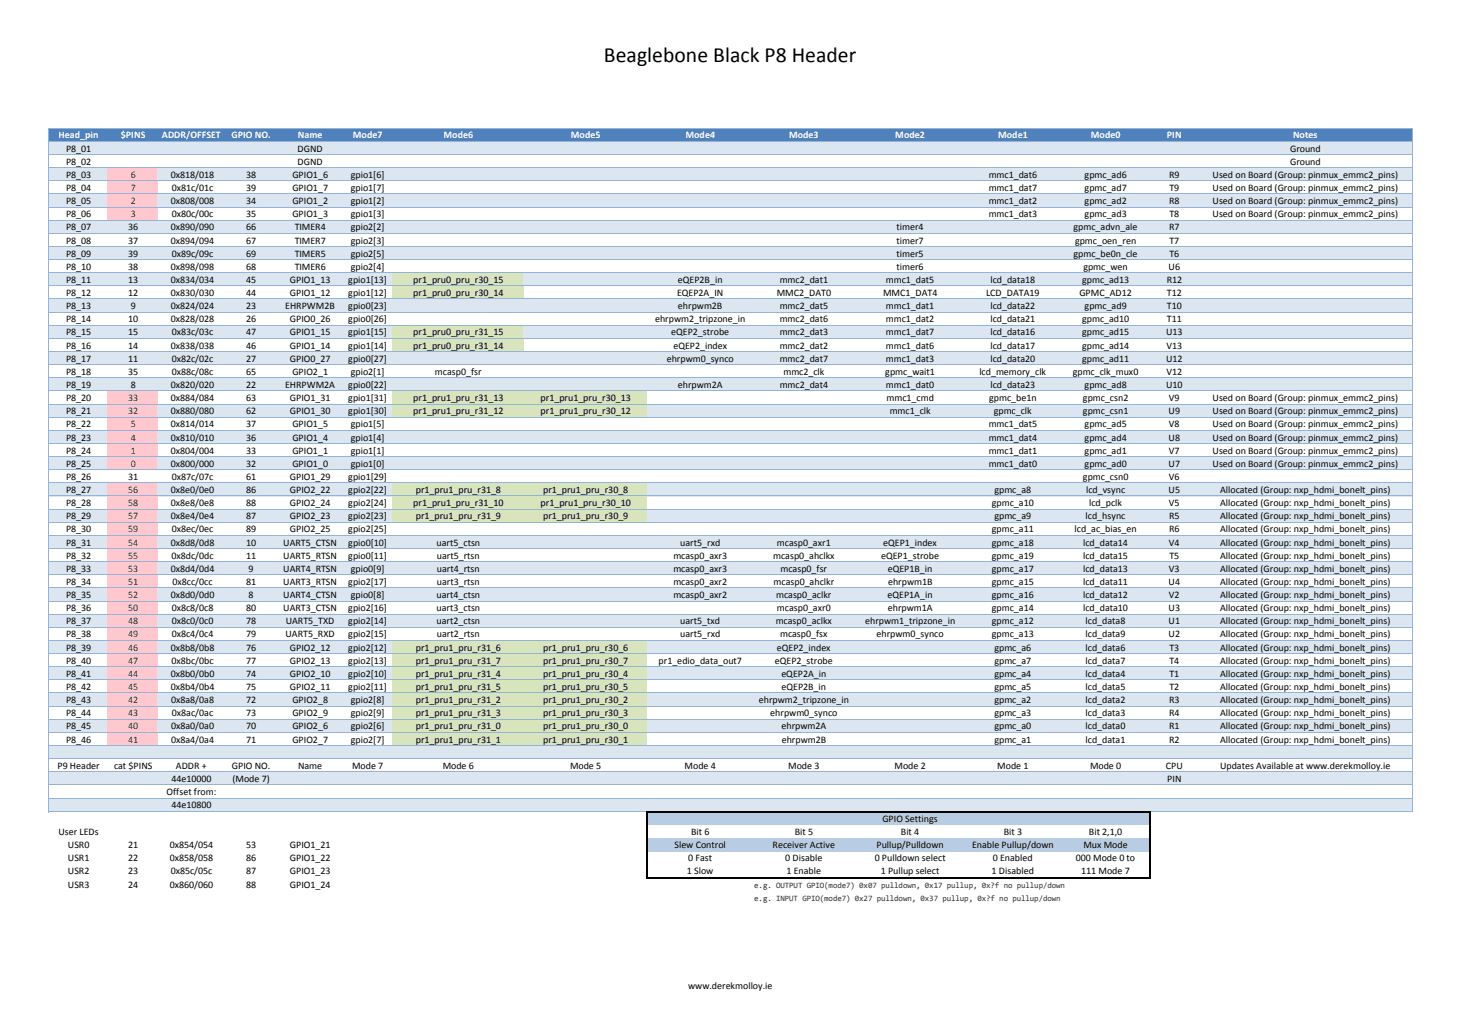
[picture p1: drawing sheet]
<svg xmlns="http://www.w3.org/2000/svg" width="297mm" height="210mm" viewBox="0 0 297 210" stroke-linecap="round" stroke-linejoin="round" font-family="sans-serif">
<defs><g id="words">
<text font-size="4.4" x="122.7" y="12.5">Beaglebone Black P8 Header</text>
<g font-size="2" fill="#fff">
<text x="11.9" y="28.1">Head_pin</text>
<text x="24.6" y="28.1">$PINS</text>
<text x="32.9" y="28.1">ADDR/OFFSET</text>
<text x="47" y="28.1">GPIO NO.</text>
<text x="60.5" y="28.1">Name</text>
<text x="71.7" y="28.1">Mode7</text>
<text x="90.1" y="28.1">Mode6</text>
<text x="116" y="28.1">Mode5</text>
<text x="139.3" y="28.1">Mode4</text>
<text x="160.3" y="28.1">Mode3</text>
<text x="181.9" y="28.1">Mode2</text>
<text x="202.8" y="28.1">Mode1</text>
<text x="221.6" y="28.1">Mode0</text>
<text x="237.1" y="28.1">PIN</text>
<text x="262.7" y="28.1">Notes</text>
</g>
<g font-size="2">
<text x="13.4" y="30.8">P8_01</text>
<text x="13.4" y="33.5">P8_02</text>
<text x="60.5" y="30.8">DGND</text>
<text x="60.5" y="33.5">DGND</text>
<text x="262.1" y="30.8">Ground</text>
<text x="262.1" y="33.5">Ground</text>
<text x="13.4" y="36.1">P8_03</text>
<text x="13.4" y="38.8">P8_04</text>
<text x="13.4" y="41.5">P8_05</text>
<text x="34.7" y="36.1">0x818/018</text>
<text x="34.7" y="41.5">0x808/008</text>
<text x="34.9" y="38.8">0x81c/01c</text>
<text x="50" y="36.1">38</text>
<text x="50" y="38.8">39</text>
<text x="50" y="41.5">34</text>
<text x="59.4" y="36.1">GPIO1_6</text>
<text x="59.4" y="38.8">GPIO1_7</text>
<text x="59.4" y="41.5">GPIO1_2</text>
<text x="71.3" y="36.1">gpio1[6]</text>
<text x="71.3" y="38.8">gpio1[7]</text>
<text x="71.3" y="41.5">gpio1[2]</text>
<text x="200.9" y="36.1">mmc1_dat6</text>
<text x="200.9" y="38.8">mmc1_dat7</text>
<text x="200.9" y="41.5">mmc1_dat2</text>
<text x="220.3" y="36.1">gpmc_ad6</text>
<text x="220.3" y="38.8">gpmc_ad7</text>
<text x="220.3" y="41.5">gpmc_ad2</text>
<text x="237.5" y="36.1">R9</text>
<text x="237.5" y="41.5">R8</text>
<text x="237.6" y="38.8">T9</text>
<text x="246.3" y="36.1">Used on Board (Group: pinmux_emmc2_pins)</text>
<text x="246.3" y="38.8">Used on Board (Group: pinmux_emmc2_pins)</text>
<text x="246.3" y="41.5">Used on Board (Group: pinmux_emmc2_pins)</text>
<text x="13.4" y="44.1">P8_06</text>
<text x="13.4" y="46.8">P8_07</text>
<text x="26" y="46.8">36</text>
<text x="34.7" y="46.8">0x890/090</text>
<text x="34.9" y="44.1">0x80c/00c</text>
<text x="50" y="44.1">35</text>
<text x="50" y="46.8">66</text>
<text x="59.4" y="44.1">GPIO1_3</text>
<text x="59.9" y="46.8">TIMER4</text>
<text x="71.3" y="44.1">gpio1[3]</text>
<text x="71.3" y="46.8">gpio2[2]</text>
<text x="182.1" y="46.8">timer4</text>
<text x="200.9" y="44.1">mmc1_dat3</text>
<text x="218.1" y="46.8">gpmc_advn_ale</text>
<text x="220.3" y="44.1">gpmc_ad3</text>
<text x="237.5" y="46.8">R7</text>
<text x="237.6" y="44.1">T8</text>
<text x="246.3" y="44.1">Used on Board (Group: pinmux_emmc2_pins)</text>
<text x="13.4" y="49.5">P8_08</text>
<text x="13.4" y="52.1">P8_09</text>
<text x="26" y="49.5">37</text>
<text x="26" y="52.1">39</text>
<text x="34.7" y="49.5">0x894/094</text>
<text x="34.9" y="52.1">0x89c/09c</text>
<text x="50" y="49.5">67</text>
<text x="50" y="52.1">69</text>
<text x="59.9" y="49.5">TIMER7</text>
<text x="59.9" y="52.1">TIMER5</text>
<text x="71.3" y="49.5">gpio2[3]</text>
<text x="71.3" y="52.1">gpio2[5]</text>
<text x="182.1" y="49.5">timer7</text>
<text x="182.1" y="52.1">timer5</text>
<text x="218.1" y="52.1">gpmc_be0n_cle</text>
<text x="218.4" y="49.5">gpmc_oen_ren</text>
<text x="237.6" y="49.5">T7</text>
<text x="237.6" y="52.1">T6</text>
<text x="13.4" y="54.8">P8_10</text>
<text x="13.4" y="57.5">P8_11</text>
<text x="26" y="54.8">38</text>
<text x="26" y="57.5">13</text>
<text x="34.7" y="54.8">0x898/098</text>
<text x="34.7" y="57.5">0x834/034</text>
<text x="50" y="54.8">68</text>
<text x="50" y="57.5">45</text>
<text x="58.9" y="57.5">GPIO1_13</text>
<text x="59.9" y="54.8">TIMER6</text>
<text x="70.8" y="57.5">gpio1[13]</text>
<text x="71.3" y="54.8">gpio2[4]</text>
<text x="84" y="57.5">pr1_pru0_pru_r30_15</text>
<text x="137.7" y="57.5">eQEP2B_in</text>
<text x="158.4" y="57.5">mmc2_dat1</text>
<text x="180" y="57.5">mmc1_dat5</text>
<text x="182.1" y="54.8">timer6</text>
<text x="201.2" y="57.5">lcd_data18</text>
<text x="219.8" y="57.5">gpmc_ad13</text>
<text x="220.1" y="54.8">gpmc_wen</text>
<text x="237" y="57.5">R12</text>
<text x="237.4" y="54.8">U6</text>
<text x="13.4" y="60.1">P8_12</text>
<text x="13.4" y="62.8">P8_13</text>
<text x="13.4" y="65.5">P8_14</text>
<text x="26" y="60.1">12</text>
<text x="26" y="65.5">10</text>
<text x="26.6" y="62.8">9</text>
<text x="34.7" y="60.1">0x830/030</text>
<text x="34.7" y="62.8">0x824/024</text>
<text x="34.7" y="65.5">0x828/028</text>
<text x="50" y="60.1">44</text>
<text x="50" y="62.8">23</text>
<text x="50" y="65.5">26</text>
<text x="58" y="62.8">EHRPWM2B</text>
<text x="58.9" y="60.1">GPIO1_12</text>
<text x="58.9" y="65.5">GPIO0_26</text>
<text x="70.8" y="60.1">gpio1[12]</text>
<text x="70.8" y="62.8">gpio0[23]</text>
<text x="70.8" y="65.5">gpio0[26]</text>
<text x="84" y="60.1">pr1_pru0_pru_r30_14</text>
<text x="133.1" y="65.5">ehrpwm2_tripzone_in</text>
<text x="137.6" y="60.1">EQEP2A_IN</text>
<text x="137.7" y="62.8">ehrpwm2B</text>
<text x="157.8" y="60.1">MMC2_DAT0</text>
<text x="158.4" y="62.8">mmc2_dat5</text>
<text x="158.4" y="65.5">mmc2_dat6</text>
<text x="179.4" y="60.1">MMC1_DAT4</text>
<text x="180" y="62.8">mmc1_dat1</text>
<text x="180" y="65.5">mmc1_dat2</text>
<text x="200.3" y="60.1">LCD_DATA19</text>
<text x="201.2" y="62.8">lcd_data22</text>
<text x="201.2" y="65.5">lcd_data21</text>
<text x="219.3" y="60.1">GPMC_AD12</text>
<text x="219.8" y="65.5">gpmc_ad10</text>
<text x="220.3" y="62.8">gpmc_ad9</text>
<text x="237.1" y="60.1">T12</text>
<text x="237.1" y="62.8">T10</text>
<text x="237.1" y="65.5">T11</text>
<text x="13.4" y="68.1">P8_15</text>
<text x="13.4" y="70.8">P8_16</text>
<text x="26" y="68.1">15</text>
<text x="26" y="70.8">14</text>
<text x="34.7" y="70.8">0x838/038</text>
<text x="34.9" y="68.1">0x83c/03c</text>
<text x="50" y="68.1">47</text>
<text x="50" y="70.8">46</text>
<text x="58.9" y="68.1">GPIO1_15</text>
<text x="58.9" y="70.8">GPIO1_14</text>
<text x="70.8" y="68.1">gpio1[15]</text>
<text x="70.8" y="70.8">gpio1[14]</text>
<text x="84" y="68.1">pr1_pru0_pru_r31_15</text>
<text x="84" y="70.8">pr1_pru0_pru_r31_14</text>
<text x="136.4" y="68.1">eQEP2_strobe</text>
<text x="136.8" y="70.8">eQEP2_index</text>
<text x="158.4" y="68.1">mmc2_dat3</text>
<text x="158.4" y="70.8">mmc2_dat2</text>
<text x="180" y="68.1">mmc1_dat7</text>
<text x="180" y="70.8">mmc1_dat6</text>
<text x="201.2" y="68.1">lcd_data16</text>
<text x="201.2" y="70.8">lcd_data17</text>
<text x="219.8" y="68.1">gpmc_ad15</text>
<text x="219.8" y="70.8">gpmc_ad14</text>
<text x="236.9" y="68.1">U13</text>
<text x="237" y="70.8">V13</text>
<text x="13.4" y="73.5">P8_17</text>
<text x="13.4" y="76.1">P8_18</text>
<text x="26" y="73.5">11</text>
<text x="26" y="76.1">35</text>
<text x="34.9" y="73.5">0x82c/02c</text>
<text x="34.9" y="76.1">0x88c/08c</text>
<text x="50" y="73.5">27</text>
<text x="50" y="76.1">65</text>
<text x="58.9" y="73.5">GPIO0_27</text>
<text x="59.4" y="76.1">GPIO2_1</text>
<text x="70.8" y="73.5">gpio0[27]</text>
<text x="71.3" y="76.1">gpio2[1]</text>
<text x="88.4" y="76.1">mcasp0_fsr</text>
<text x="135.4" y="73.5">ehrpwm0_synco</text>
<text x="158.4" y="73.5">mmc2_dat7</text>
<text x="159.2" y="76.1">mmc2_clk</text>
<text x="179.9" y="76.1">gpmc_wait1</text>
<text x="180" y="73.5">mmc1_dat3</text>
<text x="199" y="76.1">lcd_memory_clk</text>
<text x="201.2" y="73.5">lcd_data20</text>
<text x="217.9" y="76.1">gpmc_clk_mux0</text>
<text x="219.8" y="73.5">gpmc_ad11</text>
<text x="236.9" y="73.5">U12</text>
<text x="237" y="76.1">V12</text>
<text x="13.4" y="78.8">P8_19</text>
<text x="13.4" y="81.5">P8_20</text>
<text x="26.6" y="78.8">8</text>
<text x="34.7" y="78.8">0x820/020</text>
<text x="34.7" y="81.5">0x884/084</text>
<text x="50" y="78.8">22</text>
<text x="50" y="81.5">63</text>
<text x="57.9" y="78.8">EHRPWM2A</text>
<text x="58.9" y="81.5">GPIO1_31</text>
<text x="70.8" y="78.8">gpio0[22]</text>
<text x="70.8" y="81.5">gpio1[31]</text>
<text x="84" y="81.5">pr1_pru1_pru_r31_13</text>
<text x="109.8" y="81.5">pr1_pru1_pru_r30_13</text>
<text x="137.7" y="78.8">ehrpwm2A</text>
<text x="158.4" y="78.8">mmc2_dat4</text>
<text x="180" y="78.8">mmc1_dat0</text>
<text x="180.1" y="81.5">mmc1_cmd</text>
<text x="200.9" y="81.5">gpmc_be1n</text>
<text x="201.2" y="78.8">lcd_data23</text>
<text x="220" y="81.5">gpmc_csn2</text>
<text x="220.3" y="78.8">gpmc_ad8</text>
<text x="236.9" y="78.8">U10</text>
<text x="237.5" y="81.5">V9</text>
<text x="246.3" y="81.5">Used on Board (Group: pinmux_emmc2_pins)</text>
<text x="13.4" y="84.1">P8_21</text>
<text x="13.4" y="86.8">P8_22</text>
<text x="13.4" y="89.5">P8_23</text>
<text x="34.7" y="84.1">0x880/080</text>
<text x="34.7" y="86.8">0x814/014</text>
<text x="34.7" y="89.5">0x810/010</text>
<text x="50" y="84.1">62</text>
<text x="50" y="86.8">37</text>
<text x="50" y="89.5">36</text>
<text x="58.9" y="84.1">GPIO1_30</text>
<text x="59.4" y="86.8">GPIO1_5</text>
<text x="59.4" y="89.5">GPIO1_4</text>
<text x="70.8" y="84.1">gpio1[30]</text>
<text x="71.3" y="86.8">gpio1[5]</text>
<text x="71.3" y="89.5">gpio1[4]</text>
<text x="84" y="84.1">pr1_pru1_pru_r31_12</text>
<text x="109.8" y="84.1">pr1_pru1_pru_r30_12</text>
<text x="180.7" y="84.1">mmc1_clk</text>
<text x="200.9" y="86.8">mmc1_dat5</text>
<text x="200.9" y="89.5">mmc1_dat4</text>
<text x="201.9" y="84.1">gpmc_clk</text>
<text x="220" y="84.1">gpmc_csn1</text>
<text x="220.3" y="86.8">gpmc_ad5</text>
<text x="220.3" y="89.5">gpmc_ad4</text>
<text x="237.4" y="84.1">U9</text>
<text x="237.4" y="89.5">U8</text>
<text x="237.5" y="86.8">V8</text>
<text x="246.3" y="84.1">Used on Board (Group: pinmux_emmc2_pins)</text>
<text x="246.3" y="86.8">Used on Board (Group: pinmux_emmc2_pins)</text>
<text x="246.3" y="89.5">Used on Board (Group: pinmux_emmc2_pins)</text>
<text x="13.4" y="92.1">P8_24</text>
<text x="13.4" y="94.8">P8_25</text>
<text x="34.7" y="92.1">0x804/004</text>
<text x="34.7" y="94.8">0x800/000</text>
<text x="50" y="92.1">33</text>
<text x="50" y="94.8">32</text>
<text x="59.4" y="92.1">GPIO1_1</text>
<text x="59.4" y="94.8">GPIO1_0</text>
<text x="71.3" y="92.1">gpio1[1]</text>
<text x="71.3" y="94.8">gpio1[0]</text>
<text x="200.9" y="92.1">mmc1_dat1</text>
<text x="200.9" y="94.8">mmc1_dat0</text>
<text x="220.3" y="92.1">gpmc_ad1</text>
<text x="220.3" y="94.8">gpmc_ad0</text>
<text x="237.4" y="94.8">U7</text>
<text x="237.5" y="92.1">V7</text>
<text x="246.3" y="92.1">Used on Board (Group: pinmux_emmc2_pins)</text>
<text x="246.3" y="94.8">Used on Board (Group: pinmux_emmc2_pins)</text>
<text x="13.4" y="97.5">P8_26</text>
<text x="13.4" y="100.1">P8_27</text>
<text x="26" y="97.5">31</text>
<text x="34.7" y="100.1">0x8e0/0e0</text>
<text x="34.9" y="97.5">0x87c/07c</text>
<text x="50" y="97.5">61</text>
<text x="50" y="100.1">86</text>
<text x="58.9" y="97.5">GPIO1_29</text>
<text x="58.9" y="100.1">GPIO2_22</text>
<text x="70.8" y="97.5">gpio1[29]</text>
<text x="70.8" y="100.1">gpio2[22]</text>
<text x="84.5" y="100.1">pr1_pru1_pru_r31_8</text>
<text x="110.3" y="100.1">pr1_pru1_pru_r30_8</text>
<text x="202" y="100.1">gpmc_a8</text>
<text x="220" y="97.5">gpmc_csn0</text>
<text x="220.6" y="100.1">lcd_vsync</text>
<text x="237.4" y="100.1">U5</text>
<text x="237.5" y="97.5">V6</text>
<text x="247.9" y="100.1">Allocated (Group: nxp_hdmi_bonelt_pins)</text>
<text x="13.4" y="102.8">P8_28</text>
<text x="13.4" y="105.5">P8_29</text>
<text x="34.7" y="102.8">0x8e8/0e8</text>
<text x="34.7" y="105.5">0x8e4/0e4</text>
<text x="50" y="102.8">88</text>
<text x="50" y="105.5">87</text>
<text x="58.9" y="102.8">GPIO2_24</text>
<text x="58.9" y="105.5">GPIO2_23</text>
<text x="70.8" y="102.8">gpio2[24]</text>
<text x="70.8" y="105.5">gpio2[23]</text>
<text x="84" y="102.8">pr1_pru1_pru_r31_10</text>
<text x="84.5" y="105.5">pr1_pru1_pru_r31_9</text>
<text x="109.8" y="102.8">pr1_pru1_pru_r30_10</text>
<text x="110.3" y="105.5">pr1_pru1_pru_r30_9</text>
<text x="201.5" y="102.8">gpmc_a10</text>
<text x="202" y="105.5">gpmc_a9</text>
<text x="220.5" y="105.5">lcd_hsync</text>
<text x="221.3" y="102.8">lcd_pclk</text>
<text x="237.5" y="102.8">V5</text>
<text x="237.5" y="105.5">R5</text>
<text x="247.9" y="102.8">Allocated (Group: nxp_hdmi_bonelt_pins)</text>
<text x="247.9" y="105.5">Allocated (Group: nxp_hdmi_bonelt_pins)</text>
<text x="13.4" y="108.1">P8_30</text>
<text x="13.4" y="110.8">P8_31</text>
<text x="13.4" y="113.5">P8_32</text>
<text x="34.7" y="110.8">0x8d8/0d8</text>
<text x="34.8" y="113.5">0x8dc/0dc</text>
<text x="34.9" y="108.1">0x8ec/0ec</text>
<text x="50" y="108.1">89</text>
<text x="50" y="110.8">10</text>
<text x="50" y="113.5">11</text>
<text x="57.5" y="110.8">UART5_CTSN</text>
<text x="57.5" y="113.5">UART5_RTSN</text>
<text x="58.9" y="108.1">GPIO2_25</text>
<text x="70.8" y="108.1">gpio2[25]</text>
<text x="70.8" y="110.8">gpio0[10]</text>
<text x="70.8" y="113.5">gpio0[11]</text>
<text x="88.7" y="110.8">uart5_ctsn</text>
<text x="88.7" y="113.5">uart5_rtsn</text>
<text x="136.8" y="113.5">mcasp0_axr3</text>
<text x="138.2" y="110.8">uart5_rxd</text>
<text x="157.1" y="113.5">mcasp0_ahclkx</text>
<text x="157.8" y="110.8">mcasp0_axr1</text>
<text x="179" y="113.5">eQEP1_strobe</text>
<text x="179.4" y="110.8">eQEP1_index</text>
<text x="201.5" y="108.1">gpmc_a11</text>
<text x="201.5" y="110.8">gpmc_a18</text>
<text x="201.5" y="113.5">gpmc_a19</text>
<text x="218.3" y="108.1">lcd_ac_bias_en</text>
<text x="220" y="110.8">lcd_data14</text>
<text x="220" y="113.5">lcd_data15</text>
<text x="237.5" y="110.8">V4</text>
<text x="237.5" y="108.1">R6</text>
<text x="237.6" y="113.5">T5</text>
<text x="247.9" y="108.1">Allocated (Group: nxp_hdmi_bonelt_pins)</text>
<text x="247.9" y="110.8">Allocated (Group: nxp_hdmi_bonelt_pins)</text>
<text x="247.9" y="113.5">Allocated (Group: nxp_hdmi_bonelt_pins)</text>
<text x="13.4" y="116.1">P8_33</text>
<text x="13.4" y="118.8">P8_34</text>
<text x="34.7" y="116.1">0x8d4/0d4</text>
<text x="35.1" y="118.8">0x8cc/0cc</text>
<text x="50" y="118.8">81</text>
<text x="50.5" y="116.1">9</text>
<text x="57.5" y="116.1">UART4_RTSN</text>
<text x="57.5" y="118.8">UART3_RTSN</text>
<text x="70.8" y="118.8">gpio2[17]</text>
<text x="71.3" y="116.1">gpio0[9]</text>
<text x="88.7" y="116.1">uart4_rtsn</text>
<text x="88.7" y="118.8">uart3_rtsn</text>
<text x="136.8" y="116.1">mcasp0_axr3</text>
<text x="136.8" y="118.8">mcasp0_axr2</text>
<text x="157.2" y="118.8">mcasp0_ahclkr</text>
<text x="158.6" y="116.1">mcasp0_fsr</text>
<text x="180.4" y="116.1">eQEP1B_in</text>
<text x="180.4" y="118.8">ehrpwm1B</text>
<text x="201.5" y="116.1">gpmc_a17</text>
<text x="201.5" y="118.8">gpmc_a15</text>
<text x="220" y="116.1">lcd_data13</text>
<text x="220" y="118.8">lcd_data11</text>
<text x="237.4" y="118.8">U4</text>
<text x="237.5" y="116.1">V3</text>
<text x="247.9" y="116.1">Allocated (Group: nxp_hdmi_bonelt_pins)</text>
<text x="247.9" y="118.8">Allocated (Group: nxp_hdmi_bonelt_pins)</text>
<text x="13.4" y="121.5">P8_35</text>
<text x="13.4" y="124.1">P8_36</text>
<text x="34.7" y="121.5">0x8d0/0d0</text>
<text x="34.9" y="124.1">0x8c8/0c8</text>
<text x="50" y="124.1">80</text>
<text x="50.5" y="121.5">8</text>
<text x="57.5" y="121.5">UART4_CTSN</text>
<text x="57.5" y="124.1">UART3_CTSN</text>
<text x="70.8" y="124.1">gpio2[16]</text>
<text x="71.3" y="121.5">gpio0[8]</text>
<text x="88.7" y="121.5">uart4_ctsn</text>
<text x="88.7" y="124.1">uart3_ctsn</text>
<text x="136.8" y="121.5">mcasp0_axr2</text>
<text x="157.7" y="121.5">mcasp0_aclkr</text>
<text x="157.8" y="124.1">mcasp0_axr0</text>
<text x="180.3" y="121.5">eQEP1A_in</text>
<text x="180.4" y="124.1">ehrpwm1A</text>
<text x="201.5" y="121.5">gpmc_a16</text>
<text x="201.5" y="124.1">gpmc_a14</text>
<text x="220" y="121.5">lcd_data12</text>
<text x="220" y="124.1">lcd_data10</text>
<text x="237.4" y="124.1">U3</text>
<text x="237.5" y="121.5">V2</text>
<text x="247.9" y="121.5">Allocated (Group: nxp_hdmi_bonelt_pins)</text>
<text x="247.9" y="124.1">Allocated (Group: nxp_hdmi_bonelt_pins)</text>
<text x="13.4" y="126.8">P8_37</text>
<text x="13.4" y="129.5">P8_38</text>
<text x="34.9" y="126.8">0x8c0/0c0</text>
<text x="34.9" y="129.5">0x8c4/0c4</text>
<text x="50" y="126.8">78</text>
<text x="50" y="129.5">79</text>
<text x="58" y="129.5">UART5_RXD</text>
<text x="58" y="126.8">UART5_TXD</text>
<text x="70.8" y="126.8">gpio2[14]</text>
<text x="70.8" y="129.5">gpio2[15]</text>
<text x="88.7" y="126.8">uart2_ctsn</text>
<text x="88.7" y="129.5">uart2_rtsn</text>
<text x="138.2" y="126.8">uart5_txd</text>
<text x="138.2" y="129.5">uart5_rxd</text>
<text x="157.6" y="126.8">mcasp0_aclkx</text>
<text x="158.5" y="129.5">mcasp0_fsx</text>
<text x="175.8" y="126.8">ehrpwm1_tripzone_in</text>
<text x="178.1" y="129.5">ehrpwm0_synco</text>
<text x="201.5" y="126.8">gpmc_a12</text>
<text x="201.5" y="129.5">gpmc_a13</text>
<text x="220.5" y="126.8">lcd_data8</text>
<text x="220.5" y="129.5">lcd_data9</text>
<text x="237.4" y="126.8">U1</text>
<text x="237.4" y="129.5">U2</text>
<text x="247.9" y="126.8">Allocated (Group: nxp_hdmi_bonelt_pins)</text>
<text x="247.9" y="129.5">Allocated (Group: nxp_hdmi_bonelt_pins)</text>
<text x="13.4" y="132.1">P8_39</text>
<text x="13.4" y="134.8">P8_40</text>
<text x="13.4" y="137.5">P8_41</text>
<text x="34.7" y="132.1">0x8b8/0b8</text>
<text x="34.7" y="137.5">0x8b0/0b0</text>
<text x="34.8" y="134.8">0x8bc/0bc</text>
<text x="50" y="132.1">76</text>
<text x="50" y="134.8">77</text>
<text x="50" y="137.5">74</text>
<text x="58.9" y="132.1">GPIO2_12</text>
<text x="58.9" y="134.8">GPIO2_13</text>
<text x="58.9" y="137.5">GPIO2_10</text>
<text x="70.8" y="132.1">gpio2[12]</text>
<text x="70.8" y="134.8">gpio2[13]</text>
<text x="70.8" y="137.5">gpio2[10]</text>
<text x="84.5" y="132.1">pr1_pru1_pru_r31_6</text>
<text x="84.5" y="134.8">pr1_pru1_pru_r31_7</text>
<text x="84.5" y="137.5">pr1_pru1_pru_r31_4</text>
<text x="110.3" y="132.1">pr1_pru1_pru_r30_6</text>
<text x="110.3" y="134.8">pr1_pru1_pru_r30_7</text>
<text x="110.3" y="137.5">pr1_pru1_pru_r30_4</text>
<text x="133.8" y="134.8">pr1_edio_data_out7</text>
<text x="157.4" y="134.8">eQEP2_strobe</text>
<text x="157.8" y="132.1">eQEP2_index</text>
<text x="158.7" y="137.5">eQEP2A_in</text>
<text x="202" y="132.1">gpmc_a6</text>
<text x="202" y="134.8">gpmc_a7</text>
<text x="202" y="137.5">gpmc_a4</text>
<text x="220.5" y="132.1">lcd_data6</text>
<text x="220.5" y="134.8">lcd_data7</text>
<text x="220.5" y="137.5">lcd_data4</text>
<text x="237.6" y="132.1">T3</text>
<text x="237.6" y="134.8">T4</text>
<text x="237.6" y="137.5">T1</text>
<text x="247.9" y="132.1">Allocated (Group: nxp_hdmi_bonelt_pins)</text>
<text x="247.9" y="134.8">Allocated (Group: nxp_hdmi_bonelt_pins)</text>
<text x="247.9" y="137.5">Allocated (Group: nxp_hdmi_bonelt_pins)</text>
<text x="13.4" y="140.2">P8_42</text>
<text x="13.4" y="142.8">P8_43</text>
<text x="34.7" y="140.2">0x8b4/0b4</text>
<text x="34.8" y="142.8">0x8a8/0a8</text>
<text x="50" y="140.2">75</text>
<text x="50" y="142.8">72</text>
<text x="58.9" y="140.2">GPIO2_11</text>
<text x="59.4" y="142.8">GPIO2_8</text>
<text x="70.8" y="140.2">gpio2[11]</text>
<text x="71.3" y="142.8">gpio2[8]</text>
<text x="84.5" y="140.2">pr1_pru1_pru_r31_5</text>
<text x="84.5" y="142.8">pr1_pru1_pru_r31_2</text>
<text x="110.3" y="140.2">pr1_pru1_pru_r30_5</text>
<text x="110.3" y="142.8">pr1_pru1_pru_r30_2</text>
<text x="154.2" y="142.8">ehrpwm2_tripzone_in</text>
<text x="158.8" y="140.2">eQEP2B_in</text>
<text x="202" y="140.2">gpmc_a5</text>
<text x="202" y="142.8">gpmc_a2</text>
<text x="220.5" y="140.2">lcd_data5</text>
<text x="220.5" y="142.8">lcd_data2</text>
<text x="237.5" y="142.8">R3</text>
<text x="237.6" y="140.2">T2</text>
<text x="247.9" y="140.2">Allocated (Group: nxp_hdmi_bonelt_pins)</text>
<text x="247.9" y="142.8">Allocated (Group: nxp_hdmi_bonelt_pins)</text>
<text x="13.4" y="145.5">P8_44</text>
<text x="13.4" y="148.2">P8_45</text>
<text x="34.8" y="148.2">0x8a0/0a0</text>
<text x="34.9" y="145.5">0x8ac/0ac</text>
<text x="50" y="145.5">73</text>
<text x="50" y="148.2">70</text>
<text x="59.4" y="145.5">GPIO2_9</text>
<text x="59.4" y="148.2">GPIO2_6</text>
<text x="71.3" y="145.5">gpio2[9]</text>
<text x="71.3" y="148.2">gpio2[6]</text>
<text x="84.5" y="145.5">pr1_pru1_pru_r31_3</text>
<text x="84.5" y="148.2">pr1_pru1_pru_r31_0</text>
<text x="110.3" y="145.5">pr1_pru1_pru_r30_3</text>
<text x="110.3" y="148.2">pr1_pru1_pru_r30_0</text>
<text x="156.5" y="145.5">ehrpwm0_synco</text>
<text x="158.8" y="148.2">ehrpwm2A</text>
<text x="202" y="145.5">gpmc_a3</text>
<text x="202" y="148.2">gpmc_a0</text>
<text x="220.5" y="145.5">lcd_data3</text>
<text x="220.5" y="148.2">lcd_data0</text>
<text x="237.5" y="145.5">R4</text>
<text x="237.5" y="148.2">R1</text>
<text x="247.9" y="145.5">Allocated (Group: nxp_hdmi_bonelt_pins)</text>
<text x="247.9" y="148.2">Allocated (Group: nxp_hdmi_bonelt_pins)</text>
<text x="13.4" y="150.8">P8_46</text>
<text x="34.8" y="150.8">0x8a4/0a4</text>
<text x="50" y="150.8">71</text>
<text x="59.4" y="150.8">GPIO2_7</text>
<text x="71.3" y="150.8">gpio2[7]</text>
<text x="84.5" y="150.8">pr1_pru1_pru_r31_1</text>
<text x="110.3" y="150.8">pr1_pru1_pru_r30_1</text>
<text x="158.8" y="150.8">ehrpwm2B</text>
<text x="202" y="150.8">gpmc_a1</text>
<text x="220.5" y="150.8">lcd_data1</text>
<text x="237.5" y="150.8">R2</text>
<text x="247.9" y="150.8">Allocated (Group: nxp_hdmi_bonelt_pins)</text>
<text x="11.7" y="156.2">P9 Header</text>
<text x="23.2" y="156.2">cat $PINS</text>
<text x="33.8" y="161.5">Offset from:</text>
<text x="34.8" y="158.8">44e10000</text>
<text x="35.7" y="156.1">ADDR +</text>
<text x="47.1" y="156.2">GPIO NO.</text>
<text x="47.2" y="158.8">(Mode 7)</text>
<text x="60.5" y="156.2">Name</text>
<text x="71.5" y="156.2">Mode 7</text>
<text x="89.9" y="156.2">Mode 6</text>
<text x="115.8" y="156.2">Mode 5</text>
<text x="139.1" y="156.2">Mode 4</text>
<text x="160.1" y="156.2">Mode 3</text>
<text x="181.7" y="156.2">Mode 2</text>
<text x="202.6" y="156.2">Mode 1</text>
<text x="221.4" y="156.2">Mode 0</text>
<text x="236.8" y="156.2">CPU</text>
<text x="237.1" y="158.8">PIN</text>
<text x="247.9" y="156.2">Updates Available at www.derekmolloy.ie</text>
<text x="34.8" y="164.1">44e10800</text>
<text x="179.3" y="167">GPIO Settings</text>
<text x="11.9" y="169.6">User LEDs</text>
<text x="13.8" y="172.3">USR0</text>
<text x="26" y="172.3">21</text>
<text x="34.5" y="172.3">0x854/054</text>
<text x="50" y="172.3">53</text>
<text x="58.9" y="172.3">GPIO1_21</text>
<text x="137" y="172.3">Slew Control</text>
<text x="140.4" y="169.6">Bit 6</text>
<text x="157" y="172.3">Receiver Active</text>
<text x="161.4" y="169.6">Bit 5</text>
<text x="178.1" y="172.3">Pullup/Pulldown</text>
<text x="183" y="169.6">Bit 4</text>
<text x="197.5" y="172.3">Enable Pullup/down</text>
<text x="203.9" y="169.6">Bit 3</text>
<text x="220.1" y="172.3">Mux Mode</text>
<text x="221.2" y="169.6">Bit 2,1,0</text>
<text x="13.8" y="175">USR1</text>
<text x="13.8" y="177.6">USR2</text>
<text x="26" y="175">22</text>
<text x="26" y="177.6">23</text>
<text x="34.5" y="175">0x858/058</text>
<text x="34.7" y="177.6">0x85c/05c</text>
<text x="50" y="175">86</text>
<text x="50" y="177.6">87</text>
<text x="58.9" y="175">GPIO1_22</text>
<text x="58.9" y="177.6">GPIO1_23</text>
<text x="139.6" y="177.6">1 Slow</text>
<text x="139.8" y="175">0 Fast</text>
<text x="159.5" y="175">0 Disable</text>
<text x="159.8" y="177.6">1 Enable</text>
<text x="177.7" y="175">0 Pulldown select</text>
<text x="178.9" y="177.6">1 Pullup select</text>
<text x="201.5" y="177.6">1 Disabled</text>
<text x="201.7" y="175">0 Enabled</text>
<text x="218.6" y="175">000 Mode 0 to</text>
<text x="219.7" y="177.6">111 Mode 7</text>
<text x="13.8" y="180.4">USR3</text>
<text x="26" y="180.4">24</text>
<text x="34.5" y="180.4">0x860/060</text>
<text x="50" y="180.4">88</text>
<text x="58.9" y="180.4">GPIO1_24</text>
<text x="139.8" y="200.9">www.derekmolloy.ie</text>
</g>
<g font-size="2" fill="#9c0006">
<text x="26.6" y="36.1">6</text>
<text x="26.6" y="38.8">7</text>
<text x="26.6" y="41.5">2</text>
<text x="26.6" y="44.1">3</text>
<text x="26" y="81.5">33</text>
<text x="26" y="84.1">32</text>
<text x="26.6" y="86.8">5</text>
<text x="26.6" y="89.5">4</text>
<text x="26.6" y="92.1">1</text>
<text x="26.6" y="94.8">0</text>
<text x="26" y="100.1">56</text>
<text x="26" y="102.8">58</text>
<text x="26" y="105.5">57</text>
<text x="26" y="108.1">59</text>
<text x="26" y="110.8">54</text>
<text x="26" y="113.5">55</text>
<text x="26" y="116.1">53</text>
<text x="26" y="118.8">51</text>
<text x="26" y="121.5">52</text>
<text x="26" y="124.1">50</text>
<text x="26" y="126.8">48</text>
<text x="26" y="129.5">49</text>
<text x="26" y="132.1">46</text>
<text x="26" y="134.8">47</text>
<text x="26" y="137.5">44</text>
<text x="26" y="140.2">45</text>
<text x="26" y="142.8">42</text>
<text x="26" y="145.5">43</text>
<text x="26" y="148.2">40</text>
<text x="26" y="150.8">41</text>
</g>
<g font-size="1.7" fill="#333">
<text x="153.2" y="180.4">e.g. OUTPUT GPIO(mode7) 0x07 pulldown, 0x17 pullup, 0x?f no pullup/down</text>
<text x="153.2" y="183.1">e.g. INPUT GPIO(mode7) 0x27 pulldown, 0x37 pullup, 0x?f no pullup/down</text>
</g>
</g></defs>
<path d="M9.9 26.2h277v2.6h-277z" fill-rule="evenodd" fill="#4f81bd"/>
<g fill="#dce6f1">
<path d="M9.9 28.7h277v2.7h-277z" fill-rule="evenodd"/>
<path d="M9.9 34h12v2.8h-12z" fill-rule="evenodd"/>
</g>
<path d="M21.8 34h10.3v2.8h-10.3z" fill-rule="evenodd" fill="#ffc7ce"/>
<path d="M32 34h254.9v2.8h-254.9z" fill-rule="evenodd" fill="#dce6f1"/>
<path d="M21.8 36.7h10.3v2.7h-10.3z" fill-rule="evenodd" fill="#ffc7ce"/>
<path d="M9.9 39.4h12v2.7h-12z" fill-rule="evenodd" fill="#dce6f1"/>
<path d="M21.8 39.4h10.3v2.7h-10.3z" fill-rule="evenodd" fill="#ffc7ce"/>
<path d="M32 39.4h254.9v2.7h-254.9z" fill-rule="evenodd" fill="#dce6f1"/>
<path d="M21.8 42h10.3v2.8h-10.3z" fill-rule="evenodd" fill="#ffc7ce"/>
<g fill="#dce6f1">
<path d="M9.9 44.7h277v2.7h-277z" fill-rule="evenodd"/>
<path d="M9.9 50.1h277v2.7h-277z" fill-rule="evenodd"/>
<path d="M9.9 55.4h69.8v2.7h-69.8z" fill-rule="evenodd"/>
</g>
<path d="M79.6 55.4h26.7v2.7h-26.7z" fill-rule="evenodd" fill="#d8e4bc"/>
<path d="M106.3 55.4h180.6v2.7h-180.6z" fill-rule="evenodd" fill="#dce6f1"/>
<path d="M79.6 58.1h26.7v2.7h-26.7z" fill-rule="evenodd" fill="#d8e4bc"/>
<g fill="#dce6f1">
<path d="M9.9 60.7h277v2.7h-277z" fill-rule="evenodd"/>
<path d="M9.9 66.1h69.8v2.7h-69.8z" fill-rule="evenodd"/>
</g>
<path d="M79.6 66.1h26.7v2.7h-26.7z" fill-rule="evenodd" fill="#d8e4bc"/>
<path d="M106.3 66.1h180.6v2.7h-180.6z" fill-rule="evenodd" fill="#dce6f1"/>
<path d="M79.6 68.7h26.7v2.7h-26.7z" fill-rule="evenodd" fill="#d8e4bc"/>
<g fill="#dce6f1">
<path d="M9.9 71.4h277v2.7h-277z" fill-rule="evenodd"/>
<path d="M9.9 76.7h277v2.7h-277z" fill-rule="evenodd"/>
</g>
<path d="M21.8 79.4h10.3v2.7h-10.3z" fill-rule="evenodd" fill="#ffc7ce"/>
<path d="M79.6 79.4h51.8v2.7h-51.8z" fill-rule="evenodd" fill="#d8e4bc"/>
<path d="M9.9 82.1h12v2.7h-12z" fill-rule="evenodd" fill="#dce6f1"/>
<path d="M21.8 82.1h10.3v2.7h-10.3z" fill-rule="evenodd" fill="#ffc7ce"/>
<path d="M32 82.1h47.7v2.7h-47.7z" fill-rule="evenodd" fill="#dce6f1"/>
<path d="M79.6 82.1h51.8v2.7h-51.8z" fill-rule="evenodd" fill="#d8e4bc"/>
<path d="M131.4 82.1h155.5v2.7h-155.5z" fill-rule="evenodd" fill="#dce6f1"/>
<path d="M21.8 84.7h10.3v2.7h-10.3z" fill-rule="evenodd" fill="#ffc7ce"/>
<path d="M9.9 87.4h12v2.7h-12z" fill-rule="evenodd" fill="#dce6f1"/>
<path d="M21.8 87.4h10.3v2.7h-10.3z" fill-rule="evenodd" fill="#ffc7ce"/>
<path d="M32 87.4h254.9v2.7h-254.9z" fill-rule="evenodd" fill="#dce6f1"/>
<path d="M21.8 90.1h10.3v2.7h-10.3z" fill-rule="evenodd" fill="#ffc7ce"/>
<path d="M9.9 92.7h12v2.7h-12z" fill-rule="evenodd" fill="#dce6f1"/>
<path d="M21.8 92.7h10.3v2.7h-10.3z" fill-rule="evenodd" fill="#ffc7ce"/>
<g fill="#dce6f1">
<path d="M32 92.7h254.9v2.7h-254.9z" fill-rule="evenodd"/>
<path d="M9.9 98.1h12v2.7h-12z" fill-rule="evenodd"/>
</g>
<path d="M21.8 98.1h10.3v2.7h-10.3z" fill-rule="evenodd" fill="#ffc7ce"/>
<path d="M32 98.1h47.7v2.7h-47.7z" fill-rule="evenodd" fill="#dce6f1"/>
<path d="M79.6 98.1h51.8v2.7h-51.8z" fill-rule="evenodd" fill="#d8e4bc"/>
<path d="M131.4 98.1h155.5v2.7h-155.5z" fill-rule="evenodd" fill="#dce6f1"/>
<path d="M21.8 100.7h10.3v2.7h-10.3z" fill-rule="evenodd" fill="#ffc7ce"/>
<path d="M79.6 100.7h51.8v2.7h-51.8z" fill-rule="evenodd" fill="#d8e4bc"/>
<path d="M9.9 103.4h12v2.7h-12z" fill-rule="evenodd" fill="#dce6f1"/>
<path d="M21.8 103.4h10.3v2.7h-10.3z" fill-rule="evenodd" fill="#ffc7ce"/>
<path d="M32 103.4h47.7v2.7h-47.7z" fill-rule="evenodd" fill="#dce6f1"/>
<path d="M79.6 103.4h51.8v2.7h-51.8z" fill-rule="evenodd" fill="#d8e4bc"/>
<path d="M131.4 103.4h155.5v2.7h-155.5z" fill-rule="evenodd" fill="#dce6f1"/>
<path d="M21.8 106.1h10.3v2.7h-10.3z" fill-rule="evenodd" fill="#ffc7ce"/>
<path d="M9.9 108.7h12v2.7h-12z" fill-rule="evenodd" fill="#dce6f1"/>
<path d="M21.8 108.7h10.3v2.7h-10.3z" fill-rule="evenodd" fill="#ffc7ce"/>
<path d="M32 108.7h254.9v2.7h-254.9z" fill-rule="evenodd" fill="#dce6f1"/>
<path d="M21.8 111.4h10.3v2.7h-10.3z" fill-rule="evenodd" fill="#ffc7ce"/>
<path d="M9.9 114.1h12v2.7h-12z" fill-rule="evenodd" fill="#dce6f1"/>
<path d="M21.8 114.1h10.3v2.7h-10.3z" fill-rule="evenodd" fill="#ffc7ce"/>
<path d="M32 114.1h254.9v2.7h-254.9z" fill-rule="evenodd" fill="#dce6f1"/>
<path d="M21.8 116.7h10.3v2.7h-10.3z" fill-rule="evenodd" fill="#ffc7ce"/>
<path d="M9.9 119.4h12v2.7h-12z" fill-rule="evenodd" fill="#dce6f1"/>
<path d="M21.8 119.4h10.3v2.7h-10.3z" fill-rule="evenodd" fill="#ffc7ce"/>
<path d="M32 119.4h254.9v2.7h-254.9z" fill-rule="evenodd" fill="#dce6f1"/>
<path d="M21.8 122.1h10.3v2.7h-10.3z" fill-rule="evenodd" fill="#ffc7ce"/>
<path d="M9.9 124.7h12v2.7h-12z" fill-rule="evenodd" fill="#dce6f1"/>
<path d="M21.8 124.7h10.3v2.7h-10.3z" fill-rule="evenodd" fill="#ffc7ce"/>
<path d="M32 124.7h254.9v2.7h-254.9z" fill-rule="evenodd" fill="#dce6f1"/>
<path d="M21.8 127.4h10.3v2.7h-10.3z" fill-rule="evenodd" fill="#ffc7ce"/>
<path d="M9.9 130.1h12v2.7h-12z" fill-rule="evenodd" fill="#dce6f1"/>
<path d="M21.8 130.1h10.3v2.7h-10.3z" fill-rule="evenodd" fill="#ffc7ce"/>
<path d="M32 130.1h47.7v2.7h-47.7z" fill-rule="evenodd" fill="#dce6f1"/>
<path d="M79.6 130.1h51.8v2.7h-51.8z" fill-rule="evenodd" fill="#d8e4bc"/>
<path d="M131.4 130.1h155.5v2.7h-155.5z" fill-rule="evenodd" fill="#dce6f1"/>
<path d="M21.8 132.7h10.3v2.8h-10.3z" fill-rule="evenodd" fill="#ffc7ce"/>
<path d="M79.6 132.7h51.8v2.8h-51.8z" fill-rule="evenodd" fill="#d8e4bc"/>
<path d="M9.9 135.4h12v2.7h-12z" fill-rule="evenodd" fill="#dce6f1"/>
<path d="M21.8 135.4h10.3v2.7h-10.3z" fill-rule="evenodd" fill="#ffc7ce"/>
<path d="M32 135.4h47.7v2.7h-47.7z" fill-rule="evenodd" fill="#dce6f1"/>
<path d="M79.6 135.4h51.8v2.7h-51.8z" fill-rule="evenodd" fill="#d8e4bc"/>
<path d="M131.4 135.4h155.5v2.7h-155.5z" fill-rule="evenodd" fill="#dce6f1"/>
<path d="M21.8 138.1h10.3v2.7h-10.3z" fill-rule="evenodd" fill="#ffc7ce"/>
<path d="M79.6 138.1h51.8v2.7h-51.8z" fill-rule="evenodd" fill="#d8e4bc"/>
<path d="M9.9 140.8h12v2.7h-12z" fill-rule="evenodd" fill="#dce6f1"/>
<path d="M21.8 140.8h10.3v2.7h-10.3z" fill-rule="evenodd" fill="#ffc7ce"/>
<path d="M32 140.8h47.7v2.7h-47.7z" fill-rule="evenodd" fill="#dce6f1"/>
<path d="M79.6 140.8h51.8v2.7h-51.8z" fill-rule="evenodd" fill="#d8e4bc"/>
<path d="M131.4 140.8h155.5v2.7h-155.5z" fill-rule="evenodd" fill="#dce6f1"/>
<path d="M21.8 143.4h10.3v2.7h-10.3z" fill-rule="evenodd" fill="#ffc7ce"/>
<path d="M79.6 143.4h51.8v2.7h-51.8z" fill-rule="evenodd" fill="#d8e4bc"/>
<path d="M9.9 146.1h12v2.7h-12z" fill-rule="evenodd" fill="#dce6f1"/>
<path d="M21.8 146.1h10.3v2.7h-10.3z" fill-rule="evenodd" fill="#ffc7ce"/>
<path d="M32 146.1h47.7v2.7h-47.7z" fill-rule="evenodd" fill="#dce6f1"/>
<path d="M79.6 146.1h51.8v2.7h-51.8z" fill-rule="evenodd" fill="#d8e4bc"/>
<path d="M131.4 146.1h155.5v2.7h-155.5z" fill-rule="evenodd" fill="#dce6f1"/>
<path d="M21.8 148.8h10.3v2.7h-10.3z" fill-rule="evenodd" fill="#ffc7ce"/>
<path d="M79.6 148.8h51.8v2.7h-51.8z" fill-rule="evenodd" fill="#d8e4bc"/>
<g fill="#dce6f1">
<path d="M9.9 151.4h277v2.7h-277z" fill-rule="evenodd"/>
<path d="M9.9 156.8h277v2.7h-277z" fill-rule="evenodd"/>
<path d="M9.9 162.1h277v2.8h-277z" fill-rule="evenodd"/>
</g>
<g fill="#b8cce4">
<path d="M131.4 164.9h102.3v2.7h-102.3z" fill-rule="evenodd"/>
<path d="M131.4 170.2h102.3v2.7h-102.3z" fill-rule="evenodd"/>
</g>
<g fill="none" stroke="#95b3d7" stroke-width=".2">
<path d="M9.8 26v139M9.9 26h277.1M9.9 28.7h277.1M9.9 31.4h277.1M9.9 34h277.1M9.9 36.7h277.1M9.9 39.4h277.1M286.9 26.1v138.9M9.9 42h277.1M9.9 44.7h277.1M9.9 47.4h277.1M9.9 50.1h277.1"/>
<path d="M9.9 52.7h277.1M9.9 55.4h277.1M9.9 58.1h277.1M9.9 60.7h277.1M9.9 63.4h277.1M9.9 66.1h277.1M9.9 68.7h277.1M9.9 71.4h277.1M9.9 74.1h277.1M9.9 76.7h277.1M9.9 79.4h277.1M9.9 82.1h277.1"/>
<path d="M9.9 84.7h277.1M9.9 87.4h277.1M9.9 90.1h277.1M9.9 92.7h277.1M9.9 95.4h277.1M9.9 98.1h277.1M9.9 100.7h277.1M9.9 103.4h277.1M9.9 106.1h277.1M9.9 108.7h277.1M9.9 111.4h277.1M9.9 114.1h277.1"/>
<path d="M9.9 116.7h277.1M9.9 119.4h277.1M9.9 122.1h277.1M9.9 124.7h277.1M9.9 127.4h277.1M9.9 130.1h277.1M9.9 132.7h277.1M9.9 135.4h277.1M9.9 138.1h277.1M9.9 140.8h277.1M9.9 143.4h277.1M9.9 146.1h277.1"/>
<path d="M9.9 148.8h277.1M9.9 151.4h277.1M9.9 154.1h277.1M9.9 156.8h277.1M9.9 159.4h277.1M9.9 164.9h121.3M9.9 162.1h277.1M233.8 164.9h53.2"/>
</g>
<path d="M131.4 164.7v13.8M131.6 164.9h102.2M131.6 178.4h102.2M233.7 165v13.5" fill="none" stroke="#000" stroke-width=".34"/>
<use href="#words"/>
</svg>
